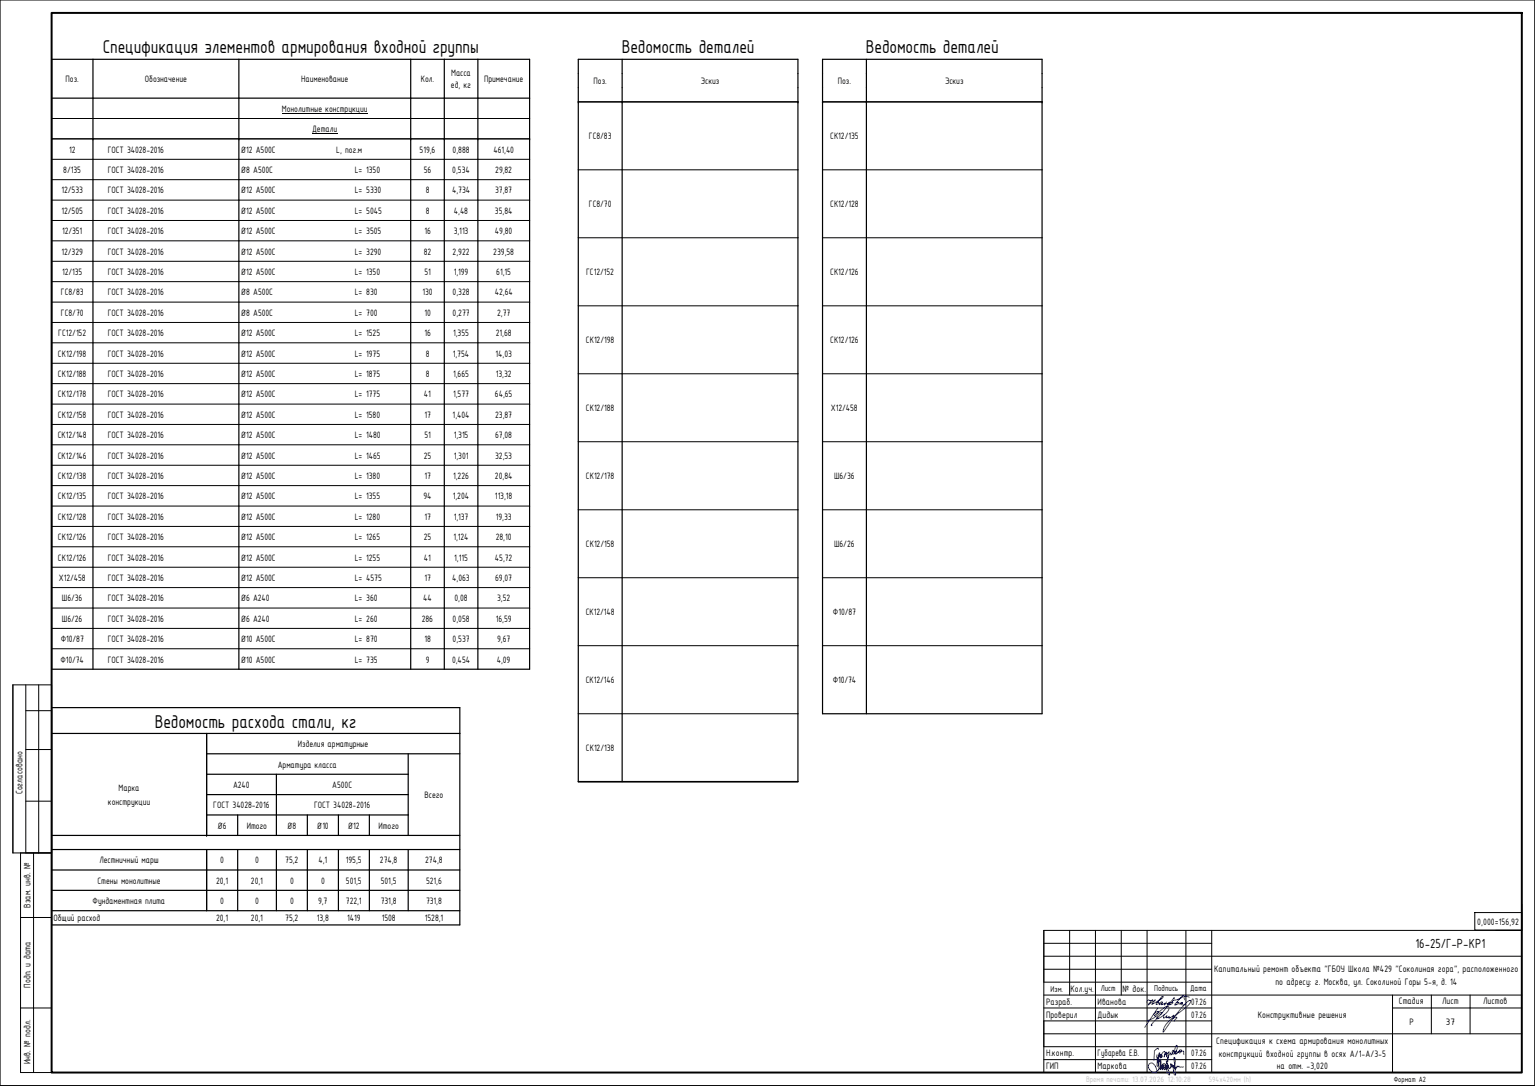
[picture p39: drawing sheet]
<svg xmlns="http://www.w3.org/2000/svg" width="594mm" height="420mm" viewBox="0 0 594 420" stroke-linecap="round" stroke-linejoin="round" font-family="sans-serif">
<defs><g id="words">
<g font-size="7.7">
<text x="39.7" y="20.7">Спецификация элементов армирования входной группы</text>
<text x="240.7" y="20.7">Ведомость деталей</text>
<text x="335.1" y="20.7">Ведомость деталей</text>
<text x="59.9" y="281.5">Ведомость расхода стали, кг</text>
</g>
<text font-size="5.5" x="547.8" y="366.9">16-25/Г-Р-КР1</text>
<g font-size="3.9">
<text x="174.6" y="29.5">Масса</text>
<text x="25.4" y="31.8">Поз.</text>
<text x="56.1" y="31.8">Обозначение</text>
<text x="116.5" y="31.8">Наименование</text>
<text x="162.9" y="31.8">Кол.</text>
<text x="174.5" y="34.2">ед, кг</text>
<text x="187.4" y="31.8">Примечание</text>
<text x="229.7" y="32.5">Поз.</text>
<text x="271.3" y="32.5">Эскиз</text>
<text x="324.3" y="32.5">Поз.</text>
<text x="365.8" y="32.5">Эскиз</text>
<text x="109.1" y="43.3">Монолитные конструкции</text>
<text x="120.8" y="51.1">Детали</text>
<text x="227.9" y="53.9">ГС8/83</text>
<text x="321.3" y="53.9">СК12/135</text>
<text x="26.7" y="59.1">12</text>
<text x="41.7" y="59.1">ГОСТ 34028-2016</text>
<text x="93.2" y="59.1">Ø12 А500С</text>
<text x="130.1" y="59.1">L, пог.м</text>
<text x="162.4" y="59.1">519,6</text>
<text x="175.2" y="59.1">0,888</text>
<text x="191" y="59.1">461,40</text>
<text x="24.5" y="66.9">8/135</text>
<text x="41.7" y="66.9">ГОСТ 34028-2016</text>
<text x="93.2" y="66.9">Ø8 А500С</text>
<text x="137.3" y="66.9">L= 1350</text>
<text x="164" y="66.9">56</text>
<text x="175" y="66.9">0,534</text>
<text x="191.6" y="66.9">29,82</text>
<text x="23.8" y="74.8">12/533</text>
<text x="41.7" y="74.8">ГОСТ 34028-2016</text>
<text x="93.2" y="74.8">Ø12 А500С</text>
<text x="137.3" y="74.8">L= 5330</text>
<text x="164.8" y="74.8">8</text>
<text x="175" y="74.8">4,734</text>
<text x="191.6" y="74.8">37,87</text>
<text x="23.8" y="82.7">12/505</text>
<text x="41.7" y="82.7">ГОСТ 34028-2016</text>
<text x="93.2" y="82.7">Ø12 А500С</text>
<text x="137.3" y="82.7">L= 5045</text>
<text x="164.8" y="82.7">8</text>
<text x="175.7" y="82.7">4,48</text>
<text x="191.6" y="82.7">35,84</text>
<text x="227.9" y="80.2">ГС8/70</text>
<text x="321.3" y="80.2">СК12/128</text>
<text x="24" y="90.6">12/351</text>
<text x="41.7" y="90.6">ГОСТ 34028-2016</text>
<text x="93.2" y="90.6">Ø12 А500С</text>
<text x="137.3" y="90.6">L= 3505</text>
<text x="164.3" y="90.6">16</text>
<text x="175.6" y="90.6">3,113</text>
<text x="191.6" y="90.6">49,80</text>
<text x="23.8" y="98.5">12/329</text>
<text x="41.7" y="98.5">ГОСТ 34028-2016</text>
<text x="93.2" y="98.5">Ø12 А500С</text>
<text x="137.3" y="98.5">L= 3290</text>
<text x="164" y="98.5">82</text>
<text x="175.2" y="98.5">2,922</text>
<text x="190.9" y="98.5">239,58</text>
<text x="24" y="106.4">12/135</text>
<text x="41.7" y="106.4">ГОСТ 34028-2016</text>
<text x="93.2" y="106.4">Ø12 А500С</text>
<text x="137.3" y="106.4">L= 1350</text>
<text x="164.3" y="106.4">51</text>
<text x="175.6" y="106.4">1,199</text>
<text x="192.1" y="106.4">61,15</text>
<text x="226.9" y="106.5">ГС12/152</text>
<text x="321.3" y="106.5">СК12/126</text>
<text x="23.6" y="114.3">ГС8/83</text>
<text x="41.7" y="114.3">ГОСТ 34028-2016</text>
<text x="93.2" y="114.3">Ø8 А500С</text>
<text x="137.3" y="114.3">L= 830</text>
<text x="163.5" y="114.3">130</text>
<text x="175.2" y="114.3">0,328</text>
<text x="191.5" y="114.3">42,64</text>
<text x="23.6" y="122.2">ГС8/70</text>
<text x="41.7" y="122.2">ГОСТ 34028-2016</text>
<text x="93.2" y="122.2">Ø8 А500С</text>
<text x="137.3" y="122.2">L= 700</text>
<text x="164.3" y="122.2">10</text>
<text x="175.2" y="122.2">0,277</text>
<text x="192.4" y="122.2">2,77</text>
<text x="22.6" y="130">ГС12/152</text>
<text x="41.7" y="130">ГОСТ 34028-2016</text>
<text x="93.2" y="130">Ø12 А500С</text>
<text x="137.3" y="130">L= 1525</text>
<text x="164.3" y="130">16</text>
<text x="175.4" y="130">1,355</text>
<text x="191.9" y="130">21,68</text>
<text x="22.4" y="138">СК12/198</text>
<text x="41.7" y="138">ГОСТ 34028-2016</text>
<text x="93.2" y="138">Ø12 А500С</text>
<text x="137.3" y="138">L= 1975</text>
<text x="164.8" y="138">8</text>
<text x="175.3" y="138">1,754</text>
<text x="191.8" y="138">14,03</text>
<text x="226.8" y="132.8">СК12/198</text>
<text x="321.3" y="132.8">СК12/126</text>
<text x="22.4" y="145.8">СК12/188</text>
<text x="41.7" y="145.8">ГОСТ 34028-2016</text>
<text x="93.2" y="145.8">Ø12 А500С</text>
<text x="137.3" y="145.8">L= 1875</text>
<text x="164.8" y="145.8">8</text>
<text x="175.4" y="145.8">1,665</text>
<text x="191.9" y="145.8">13,32</text>
<text x="22.4" y="153.7">СК12/178</text>
<text x="41.7" y="153.7">ГОСТ 34028-2016</text>
<text x="93.2" y="153.7">Ø12 А500С</text>
<text x="137.3" y="153.7">L= 1775</text>
<text x="164.1" y="153.7">41</text>
<text x="175.4" y="153.7">1,577</text>
<text x="191.6" y="153.7">64,65</text>
<text x="22.4" y="161.6">СК12/158</text>
<text x="41.7" y="161.6">ГОСТ 34028-2016</text>
<text x="93.2" y="161.6">Ø12 А500С</text>
<text x="137.3" y="161.6">L= 1580</text>
<text x="164.3" y="161.6">17</text>
<text x="175.2" y="161.6">1,404</text>
<text x="191.6" y="161.6">23,87</text>
<text x="226.8" y="159.1">СК12/188</text>
<text x="321.6" y="159.1">Х12/458</text>
<text x="22.3" y="169.5">СК12/148</text>
<text x="41.7" y="169.5">ГОСТ 34028-2016</text>
<text x="93.2" y="169.5">Ø12 А500С</text>
<text x="137.3" y="169.5">L= 1480</text>
<text x="164.3" y="169.5">51</text>
<text x="175.6" y="169.5">1,315</text>
<text x="191.6" y="169.5">67,08</text>
<text x="22.3" y="177.4">СК12/146</text>
<text x="41.7" y="177.4">ГОСТ 34028-2016</text>
<text x="93.2" y="177.4">Ø12 А500С</text>
<text x="137.3" y="177.4">L= 1465</text>
<text x="164" y="177.4">25</text>
<text x="175.6" y="177.4">1,301</text>
<text x="191.6" y="177.4">32,53</text>
<text x="22.4" y="185.3">СК12/138</text>
<text x="41.7" y="185.3">ГОСТ 34028-2016</text>
<text x="93.2" y="185.3">Ø12 А500С</text>
<text x="137.3" y="185.3">L= 1380</text>
<text x="164.3" y="185.3">17</text>
<text x="175.4" y="185.3">1,226</text>
<text x="191.6" y="185.3">20,84</text>
<text x="226.8" y="185.4">СК12/178</text>
<text x="322.9" y="185.4">Ш6/36</text>
<text x="22.4" y="193.2">СК12/135</text>
<text x="41.7" y="193.2">ГОСТ 34028-2016</text>
<text x="93.2" y="193.2">Ø12 А500С</text>
<text x="137.3" y="193.2">L= 1355</text>
<text x="163.9" y="193.2">94</text>
<text x="175.3" y="193.2">1,204</text>
<text x="191.6" y="193.2">113,18</text>
<text x="22.4" y="201.1">СК12/128</text>
<text x="41.7" y="201.1">ГОСТ 34028-2016</text>
<text x="93.2" y="201.1">Ø12 А500С</text>
<text x="137.3" y="201.1">L= 1280</text>
<text x="164.3" y="201.1">17</text>
<text x="175.6" y="201.1">1,137</text>
<text x="191.9" y="201.1">19,33</text>
<text x="22.4" y="209">СК12/126</text>
<text x="41.7" y="209">ГОСТ 34028-2016</text>
<text x="93.2" y="209">Ø12 А500С</text>
<text x="137.3" y="209">L= 1265</text>
<text x="164" y="209">25</text>
<text x="175.5" y="209">1,124</text>
<text x="191.9" y="209">28,10</text>
<text x="226.8" y="211.7">СК12/158</text>
<text x="322.9" y="211.7">Ш6/26</text>
<text x="22.4" y="216.9">СК12/126</text>
<text x="41.7" y="216.9">ГОСТ 34028-2016</text>
<text x="93.2" y="216.9">Ø12 А500С</text>
<text x="137.3" y="216.9">L= 1255</text>
<text x="164.1" y="216.9">41</text>
<text x="175.8" y="216.9">1,115</text>
<text x="191.6" y="216.9">45,72</text>
<text x="22.8" y="224.7">Х12/458</text>
<text x="41.7" y="224.7">ГОСТ 34028-2016</text>
<text x="93.2" y="224.7">Ø12 А500С</text>
<text x="137.3" y="224.7">L= 4575</text>
<text x="164.3" y="224.7">17</text>
<text x="175" y="224.7">4,063</text>
<text x="191.6" y="224.7">69,07</text>
<text x="24" y="232.6">Ш6/36</text>
<text x="41.7" y="232.6">ГОСТ 34028-2016</text>
<text x="93.2" y="232.6">Ø6 А240</text>
<text x="137.3" y="232.6">L= 360</text>
<text x="163.8" y="232.6">44</text>
<text x="175.9" y="232.6">0,08</text>
<text x="192.4" y="232.6">3,52</text>
<text x="226.7" y="238">СК12/148</text>
<text x="322.4" y="238">Ф10/87</text>
<text x="24" y="240.5">Ш6/26</text>
<text x="41.7" y="240.5">ГОСТ 34028-2016</text>
<text x="93.2" y="240.5">Ø6 А240</text>
<text x="137.3" y="240.5">L= 260</text>
<text x="163.2" y="240.5">286</text>
<text x="175.2" y="240.5">0,058</text>
<text x="191.9" y="240.5">16,59</text>
<text x="23.5" y="248.4">Ф10/87</text>
<text x="41.7" y="248.4">ГОСТ 34028-2016</text>
<text x="93.2" y="248.4">Ø10 А500С</text>
<text x="137.3" y="248.4">L= 870</text>
<text x="164.3" y="248.4">18</text>
<text x="175.2" y="248.4">0,537</text>
<text x="192.4" y="248.4">9,67</text>
<text x="23.4" y="256.3">Ф10/74</text>
<text x="41.7" y="256.3">ГОСТ 34028-2016</text>
<text x="93.2" y="256.3">Ø10 А500С</text>
<text x="137.3" y="256.3">L= 735</text>
<text x="164.8" y="256.3">9</text>
<text x="175" y="256.3">0,454</text>
<text x="192.3" y="256.3">4,09</text>
<text x="226.7" y="264.3">СК12/146</text>
<text x="322.3" y="264.3">Ф10/74</text>
<text x="115.3" y="289.1">Изделия арматурные</text>
<text x="226.8" y="290.6">СК12/138</text>
<text x="107.5" y="297">Арматура класса</text>
<text x="90.2" y="304.8">А240</text>
<text x="128.6" y="304.8">А500С</text>
<text x="8.8" y="307.3" transform="rotate(-90 8.8 307.3)">Согласовано</text>
<text x="41.8" y="311.5">конструкции</text>
<text x="45.9" y="306">Марка</text>
<text x="164.3" y="308.8">Всего</text>
<text x="82.5" y="312.7">ГОСТ 34028-2016</text>
<text x="121.5" y="312.7">ГОСТ 34028-2016</text>
<text x="84.2" y="320.6">Ø6</text>
<text x="95.5" y="320.6">Итого</text>
<text x="111.2" y="320.6">Ø8</text>
<text x="122.7" y="320.6">Ø10</text>
<text x="134.7" y="320.6">Ø12</text>
<text x="146.5" y="320.6">Итого</text>
<text x="38.5" y="334">Лестничный марш</text>
<text x="85.3" y="334">0</text>
<text x="98.8" y="334">0</text>
<text x="110.4" y="334">75,2</text>
<text x="123.2" y="334">4,1</text>
<text x="133.9" y="334">195,5</text>
<text x="147.1" y="334">274,8</text>
<text x="164.5" y="334">274,8</text>
<text x="37.7" y="341.9">Стены монолитные</text>
<text x="83.6" y="341.9">20,1</text>
<text x="97.1" y="341.9">20,1</text>
<text x="112.3" y="341.9">0</text>
<text x="124.2" y="341.9">0</text>
<text x="133.9" y="341.9">501,5</text>
<text x="147.4" y="341.9">501,5</text>
<text x="164.9" y="341.9">521,6</text>
<text x="11.8" y="351.2" transform="rotate(-90 11.8 351.2)">Взам. инв. №</text>
<text x="35.8" y="349.8">Фундаментная плита</text>
<text x="85.3" y="349.8">0</text>
<text x="98.8" y="349.8">0</text>
<text x="112.3" y="349.8">0</text>
<text x="123.1" y="349.8">9,7</text>
<text x="133.9" y="349.8">722,1</text>
<text x="147.4" y="349.8">731,8</text>
<text x="164.9" y="349.8">731,8</text>
<text x="20.7" y="356.4">Общий расход</text>
<text x="83.6" y="356.4">20,1</text>
<text x="97.1" y="356.4">20,1</text>
<text x="110.4" y="356.4">75,2</text>
<text x="122.6" y="356.4">13,8</text>
<text x="134.4" y="356.4">1419</text>
<text x="147.7" y="356.4">1508</text>
<text x="164.4" y="356.4">1528,1</text>
<text x="571.7" y="357.8">0,000=156,92</text>
<text x="469.9" y="376.1">Капитальный ремонт объекта &quot;ГБОУ Школа №429 &quot;Соколиная гора&quot;, расположенного</text>
<text x="11.8" y="382.1" transform="rotate(-90 11.8 382.1)">Подп. и дата</text>
<text x="414.4" y="383.6">Кол.уч.</text>
<text x="434.5" y="383.6">№ док.</text>
<text x="493.6" y="380.9">по адресу: г. Москва, ул. Соколиной Горы 5-я, д. 14</text>
<text x="404.8" y="388.7">Разраб.</text>
<text x="424.8" y="388.7">Иванова</text>
<text x="461" y="388.7">07.26</text>
<text x="541.4" y="388.6">Стадия</text>
<text x="558.2" y="388.6">Лист</text>
<text x="574" y="388.6">Листов</text>
<text x="404.8" y="393.7">Проверил</text>
<text x="424.8" y="393.7">Дидык</text>
<text x="461" y="393.7">07.26</text>
<text x="486.8" y="393.8">Конструктивные решения</text>
<text x="545.5" y="396.4">Р</text>
<text x="559.6" y="396.4">37</text>
<text x="470.7" y="404">Спецификация к схема армирования монолитных</text>
<text x="11.8" y="411.6" transform="rotate(-90 11.8 411.6)">Инв. № подл.</text>
<text x="404.8" y="413.7">ГИП</text>
<text x="404.8" y="408.7">Н.контр.</text>
<text x="424.8" y="413.7">Маркова</text>
<text x="424.8" y="408.7">Губарева Е.В.</text>
<text x="461" y="413.7">07.26</text>
<text x="461" y="408.7">07.26</text>
<text x="471.7" y="408.8">конструкций входной группы в осях А/1-А/3-5</text>
<text x="494.1" y="413.6">на отм. -3,020</text>
</g>
<g font-size="3.5">
<text x="406.6" y="383.7">Изм.</text>
<text x="426.1" y="383.6">Лист</text>
<text x="446.7" y="383.6">Подпись</text>
<text x="460.6" y="383.6">Дата</text>
</g>
<text font-size="3.4" fill="#c1c1c1" x="420.4" y="418.6">Время печати: 13.07.2026 12:10:28</text>
<text font-size="3.2" fill="#c1c1c1" x="467.8" y="418.6">594х420мм (h)</text>
<text font-size="3.2" x="539.4" y="418.5">Формат А2</text>
<text font-size=".5" x="429.1" y="360.1">0</text>
</g></defs>
<path d="M223.8 302.4h85" fill="none" stroke="#000" stroke-width=".59"/>
<g fill="none" stroke="#000" stroke-width=".39">
<path d="M0 0h594v419.9h-594zM223.8 39.4h85M318.3 39.4h85M20 53.7h185M20 45.8h185M109.1 43.9h33.1M120.8 51.8h9.7M20 77.4h185M20 69.5h185M20 61.6h185M223.8 65.7h85M318.3 65.7h85"/>
<path d="M20 93.2h185M20 85.3h185M223.8 92h85M318.3 92h85M20 116.9h185M20 109h185M20 101.1h185M223.8 118.3h85M318.3 118.3h85M20 132.6h185M20 124.8h185M20 156.3h185"/>
<path d="M20 148.4h185M20 140.5h185M223.8 144.6h85M318.3 144.6h85M20 172.1h185M20 164.2h185M223.8 170.9h85M318.3 170.9h85M20 195.8h185M20 187.9h185M20 180h185M223.8 197.2h85"/>
<path d="M318.3 197.2h85M20 219.5h185M20 211.5h185M20 203.7h185M20 235.2h185M20 227.3h185M223.8 223.5h85M318.3 223.5h85M20 251h185M20 243.1h185M223.8 249.8h85M318.3 249.8h85"/>
<path d="M5 265h15v65h-15zM10 265v65M10 275h10M15 265v65M223.8 276.1h85M10 290h10M10 310h10M223.8 302.4h85M8 330v85h12M13 330v85M80 323.2h.1M8 355h12"/>
<path d="M404 360v20h65M404 360v55M414 360v25M424 360v55M434 360v25M443.9 360v55M459 360v55M469 360v55M570.8 353.1h18.1v6.7h-18.1zM589 350v10h-185M404 370h185M404 375h65"/>
<path d="M404 365h65M8 390h12M404 390h65M404 400h185M404 395h65M404 385h185M538.9 385v30M538.9 390h50.1M554 385v15M569 385v15M404 410h65M404 405h65"/>
</g>
<path d="M20 5h569v410h-569z" fill="none" stroke="#000" stroke-width=".76"/>
<g fill="none" stroke="#00f" stroke-width=".39">
<path d="M443.8 387.9l.3-.7a.46 .46 0 0 1 .4-.4 .46 .46 0 0 1 .5 .3l1.1-.3-1.9 2.1 3-2.1-1.4 1.8 2.9-1.7a1.65 1.65 0 0 0 1.3-1.6l-2.5 3v.3h.3a.59 .59 0 0 0 .8-.8l-.8 .1M446.6 392.3l1-.8 .8-.1-1.6 1.5 .4 .3-.5 .5-2.4 1.1M447.5 393.1l.5-1 2.8-2.4a.93 .93 0 0 1 1.5-.2 .93 .93 0 0 1-.1 1.4l-1.2 1.4-2.1 1.5a.68 .68 0 0 1-1.2 .2l.5-1.2a1.2 1.2 0 0 1 1.4-1l-.3 .6-3.5 3.7-.3 .6h.4M448.1 389.9l-5 7.6M449.9 387.9l-1.1 .8a1 1 0 0 1 1-1l-.2 1 1.2-.5M450.5 392.6l-.2 1.3 1.3-.9-.3 .4a.7 .7 0 0 0 1.2-.2l-.1 .7 1.9-1.1-.2 .8h.2l3.9-4.7 1.8-1.6a.53 .53 0 0 1 .9-.1 .53 .53 0 0 1-.3 .8l-1.3 1.5-5.2 4.1-2.3 2.1-1.3 1.9-.3 1.7 3.9-5.3M451.5 387.6l-.9 1.1 .5-.4 1.1-.1 .4-.5-.7 1 .4-.2M453.6 387.9l-1.1 .8a1.07 1.07 0 0 0 1.1-.3 1.07 1.07 0 0 0 .2-1.2 6.8 6.8 0 0 0 4.2-2 1.33 1.33 0 0 0-1.3 1.1l-2.1 2.5 1.7-.7-.2-.3-.6 .3M454.1 394l.9-.5 .5 .2-1.1 1.5M454.4 386.5v-.5l-5.1 6.5M454.8 393l-.7 1M457.4 388.1l.3-.2h-.5l-.6 .6 1-.4-.2 .3a.88 .88 0 0 0 1.4 .1"/>
<path d="M460.2 385.8v-.1a1.22 1.22 0 0 0-2 .3l.6 1M447.8 408.1v1.3l.8-.9 .2-1.3a9 9 0 0 0-.5 5l-.2 .3a2.28 2.28 0 0 1 .1-2.6l.9-1.9 .3 .9 .4-.1v-.4l-.6 1 .5-1.7a.87 .87 0 0 1 1.1-.7l-.3 1.9 .2-.5a1.06 1.06 0 0 1 .8-1.2l-.1 1.7M448.3 406l-.3-.4-1.2 1-.2 3.6M448.5 410.1v1.8a2.11 2.11 0 0 1-.3 2.2 2.11 2.11 0 0 1-2.1 .7 1.92 1.92 0 0 1-1.6-1.5 1.92 1.92 0 0 1 .9-2l.9 .2a4.3 4.3 0 0 1 1.5 2.8M448.8 410.7l-.3-.7-.5-.1-.1 1 1.1 2.9 .4-2.7-.3-1 .1 1.9 .6 1.9 .4-1.9a.8 .8 0 0 0-.5 .8 .8 .8 0 0 0 .7 .8l.4 .3a1.56 1.56 0 0 0-.3-2.4 .91 .91 0 0 0-.6 .9 .91 .91 0 0 0 .7 .8l.4-.5-.1-.7a1.08 1.08 0 0 0 .7 1.6 3.9 3.9 0 0 0-.2-3.2l1.2 5.5-.4-.2-.6-1.3a1.89 1.89 0 0 1 .5-2.4l.5 1.4a.58 .58 0 0 0 .6-.3 .58 .58 0 0 0-.1-.7l-.1-.9 .6 1.5-.1-1.2 .8 .9 .5-1.4a1.95 1.95 0 0 0-.4-2.1l.5 6.7a2.81 2.81 0 0 1-.8-2.9l.1-.7 .4 .2 .3 1.1 .7-1.2 .2 .4 .4-.3 .5 .4 1.3-.2M458.2 408l-.1-.5a.65 .65 0 0 0-.1-.8 .65 .65 0 0 0-.9 0l-.7-.1a.39 .39 0 0 0-.1 .6 .39 .39 0 0 0 .6 0l.2-.2a.49 .49 0 0 0-.2-.9 .49 .49 0 0 0-.6 .6l-.8 .8-.5 .1a.45 .45 0 0 1 0-.6 .45 .45 0 0 1 .5-.1 .62 .62 0 0 1 0 .8 .62 .62 0 0 1-.9 0 .62 .62 0 0 1 0-.8v-.4a1.77 1.77 0 0 1 .9-2 3 3 0 0 1-1.6 3.3l-.2-1 .3-.5a1.51 1.51 0 0 1-.9 1.8l-.1-.8-.5 .7a3.2 3.2 0 0 0-.6 2.7l.1-2.8 .5-.9-1.8 1.1"/>
</g>
<g fill="none" stroke="#000" stroke-width=".47">
<path d="M20 22.9h185v236h-185zM20 38h185M36 22.9v236M92.4 22.9v236M159 22.9v236M172 22.9v236M184.9 22.9v236M223.8 39.4h85M240.8 22.9v279.5M318.3 22.9h85v253.2h-85zM318.3 39.4h85M335.3 22.9v253.2"/>
<path d="M20 273.8h158v84h-158zM20 283.8h158M80 291.6h98M80 283.8v39.4M80 299.6h78M107 299.6v23.6M158 291.6v31.6M80 315.3h78M80 307.4h78M92 315.3v7.9M118.9 315.3v7.9M131 315.3v7.9"/>
<path d="M143 315.3v7.9M223.8 302.4v-279.5h85v279.5M20 336.6h158M20 328.7h158M20 323.2h60M80 323.2h98M80 328.7v23.6M92 328.7v23.6M107 328.7v23.6M118.9 328.7v23.6M131 328.7v23.6M143 328.7v23.6"/>
<path d="M158 328.7v23.6M20 352.3h158M20 344.5h158"/>
</g>
<g fill="#000">
<circle cx="223.8" cy="39.4" r=".23"/>
<circle cx="240.8" cy="39.4" r=".23"/>
<circle cx="308.8" cy="39.4" r=".23"/>
<circle cx="318.3" cy="39.4" r=".23"/>
<circle cx="335.3" cy="39.4" r=".23"/>
<circle cx="403.3" cy="39.4" r=".23"/>
<circle cx="20" cy="53.7" r=".23"/>
<circle cx="36" cy="53.7" r=".23"/>
<circle cx="92.4" cy="53.7" r=".23"/>
<circle cx="159" cy="53.7" r=".23"/>
<circle cx="172" cy="53.7" r=".23"/>
<circle cx="184.9" cy="53.7" r=".23"/>
<circle cx="205" cy="53.7" r=".23"/>
</g>
<use href="#words"/>
</svg>
